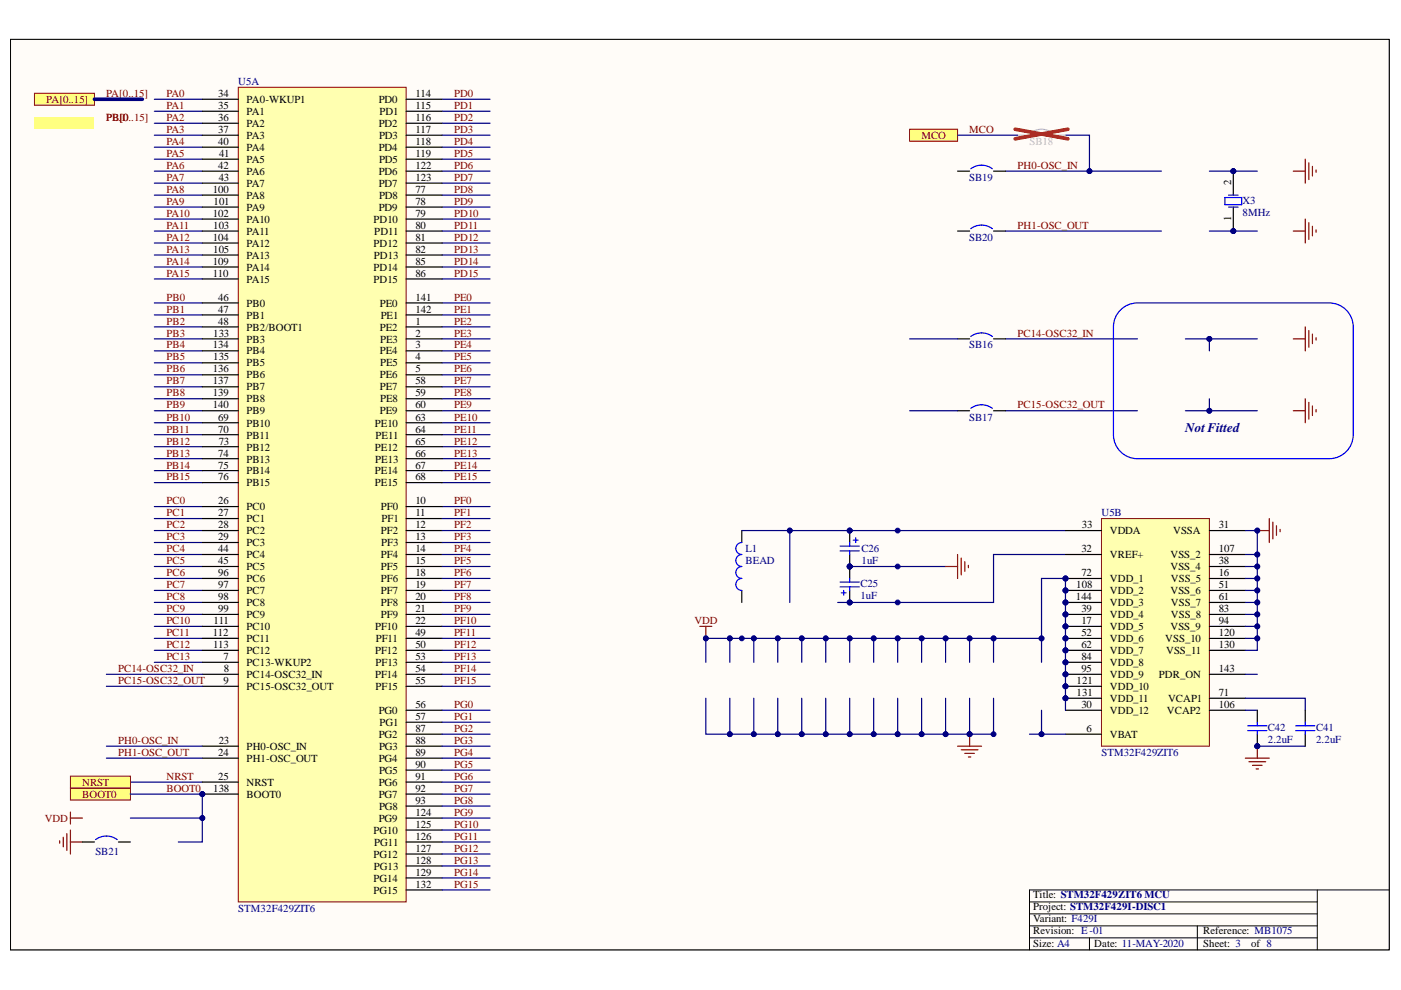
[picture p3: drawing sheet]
<svg xmlns="http://www.w3.org/2000/svg" width="297mm" height="210mm" viewBox="0 0 297 210" stroke-linecap="round" stroke-linejoin="round" font-family="sans-serif">
<defs><g id="words">
<text font-size="2.8" fill="#000080" x="251.3" y="91.6">NotFitted</text>
<g font-size="2.3" fill="#800000">
<text x="9.8" y="21.8">PA[0..15]</text>
<text x="22.5" y="20.5">PA[0..15]</text>
<text x="35.3" y="20.5">PA0</text>
<text x="35.3" y="23.1">PA1</text>
<text x="96.3" y="20.5">PD0</text>
<text x="96.3" y="23.1">PD1</text>
<text x="22.5" y="25.6">PB[0..15]</text>
<text x="24.4" y="25.6">..1</text>
<text x="35.3" y="28.1">PA3</text>
<text x="35.3" y="25.6">PA2</text>
<text x="96.3" y="25.6">PD2</text>
<text x="96.3" y="28.1">PD3</text>
<text x="195.4" y="29.5">MCO</text>
<text x="205.5" y="28.1">MCO</text>
<text x="35.3" y="30.8">PA4</text>
<text x="35.3" y="33.3">PA5</text>
<text x="35.3" y="35.8">PA6</text>
<text x="96.3" y="30.8">PD4</text>
<text x="96.3" y="33.3">PD5</text>
<text x="96.3" y="35.8">PD6</text>
<text x="215.7" y="35.8">PH0-OSC_IN</text>
<text x="35.3" y="38.4">PA7</text>
<text x="35.3" y="40.9">PA8</text>
<text x="96.3" y="38.4">PD7</text>
<text x="96.3" y="40.9">PD8</text>
<text x="35.3" y="43.5">PA9</text>
<text x="35.3" y="46">PA10</text>
<text x="96.3" y="43.5">PD9</text>
<text x="96.3" y="46">PD10</text>
<text x="35.3" y="48.5">PA11</text>
<text x="35.3" y="51.1">PA12</text>
<text x="35.3" y="53.6">PA13</text>
<text x="96.3" y="48.5">PD11</text>
<text x="96.3" y="51.1">PD12</text>
<text x="96.3" y="53.6">PD13</text>
<text x="215.7" y="48.5">PH1-OSC_OUT</text>
<text x="35.3" y="58.7">PA15</text>
<text x="35.3" y="56.1">PA14</text>
<text x="96.3" y="56.1">PD14</text>
<text x="96.3" y="58.7">PD15</text>
<text x="35.3" y="63.7">PB0</text>
<text x="96.3" y="63.7">PE0</text>
<text x="35.3" y="66.3">PB1</text>
<text x="35.3" y="68.8">PB2</text>
<text x="35.3" y="71.4">PB3</text>
<text x="96.3" y="66.3">PE1</text>
<text x="96.3" y="68.8">PE2</text>
<text x="96.3" y="71.4">PE3</text>
<text x="215.7" y="71.4">PC14-OSC32_IN</text>
<text x="35.3" y="76.4">PB5</text>
<text x="35.3" y="73.9">PB4</text>
<text x="96.3" y="73.9">PE4</text>
<text x="96.3" y="76.4">PE5</text>
<text x="35.3" y="79">PB6</text>
<text x="35.3" y="81.5">PB7</text>
<text x="96.3" y="79">PE6</text>
<text x="96.3" y="81.5">PE7</text>
<text x="35.3" y="89.2">PB10</text>
<text x="35.3" y="84">PB8</text>
<text x="35.3" y="86.6">PB9</text>
<text x="96.3" y="84">PE8</text>
<text x="96.3" y="86.6">PE9</text>
<text x="96.3" y="89.2">PE10</text>
<text x="215.7" y="86.6">PC15-OSC32_OUT</text>
<text x="35.3" y="94.3">PB12</text>
<text x="35.3" y="91.7">PB11</text>
<text x="96.3" y="91.7">PE11</text>
<text x="96.3" y="94.3">PE12</text>
<text x="35.3" y="96.8">PB13</text>
<text x="35.3" y="99.3">PB14</text>
<text x="35.3" y="101.9">PB15</text>
<text x="96.3" y="96.8">PE13</text>
<text x="96.3" y="99.3">PE14</text>
<text x="96.3" y="101.9">PE15</text>
<text x="35.3" y="106.9">PC0</text>
<text x="96.3" y="106.9">PF0</text>
<text x="35.3" y="109.5">PC1</text>
<text x="35.3" y="112">PC2</text>
<text x="96.3" y="109.5">PF1</text>
<text x="96.3" y="112">PF2</text>
<text x="35.3" y="114.6">PC3</text>
<text x="35.3" y="117.1">PC4</text>
<text x="35.3" y="119.6">PC5</text>
<text x="96.3" y="114.6">PF3</text>
<text x="96.3" y="117.1">PF4</text>
<text x="96.3" y="119.6">PF5</text>
<text x="35.3" y="122.2">PC6</text>
<text x="35.3" y="124.7">PC7</text>
<text x="96.3" y="122.2">PF6</text>
<text x="96.3" y="124.7">PF7</text>
<text x="35.3" y="127.2">PC8</text>
<text x="35.3" y="129.8">PC9</text>
<text x="96.3" y="127.2">PF8</text>
<text x="96.3" y="129.8">PF9</text>
<text x="35.3" y="132.3">PC10</text>
<text x="35.3" y="134.8">PC11</text>
<text x="35.3" y="137.4">PC12</text>
<text x="96.3" y="132.3">PF10</text>
<text x="96.3" y="134.8">PF11</text>
<text x="96.3" y="137.4">PF12</text>
<text x="147.2" y="132.3">VDD</text>
<text x="25" y="142.5">PC14-OSC32_IN</text>
<text x="35.3" y="139.9">PC13</text>
<text x="96.3" y="139.9">PF13</text>
<text x="96.3" y="142.5">PF14</text>
<text x="25" y="145">PC15-OSC32_OUT</text>
<text x="96.3" y="145">PF15</text>
<text x="96.3" y="150.1">PG0</text>
<text x="96.3" y="152.7">PG1</text>
<text x="96.3" y="155.2">PG2</text>
<text x="25" y="157.8">PH0-OSC_IN</text>
<text x="25" y="160.3">PH1-OSC_OUT</text>
<text x="96.3" y="157.8">PG3</text>
<text x="96.3" y="160.3">PG4</text>
<text x="17.4" y="166.6">NRST</text>
<text x="35.3" y="167.9">BOOT0</text>
<text x="35.3" y="165.4">NRST</text>
<text x="96.3" y="162.8">PG5</text>
<text x="96.3" y="165.4">PG6</text>
<text x="96.3" y="167.9">PG7</text>
<text x="17.4" y="169.2">BOOT0</text>
<text x="96.3" y="170.4">PG8</text>
<text x="96.3" y="173">PG9</text>
<text x="9.5" y="174.2">VDD</text>
<text x="96.3" y="175.5">PG10</text>
<text x="96.3" y="178">PG11</text>
<text x="96.3" y="180.6">PG12</text>
<text x="96.3" y="183.1">PG13</text>
<text x="96.3" y="185.7">PG14</text>
<text x="96.3" y="188.2">PG15</text>
</g>
<g font-size="2.3">
<text x="46.3" y="20.5">34</text>
<text x="46.3" y="23.1">35</text>
<text x="52.3" y="21.8">PA0-WKUP1</text>
<text x="80.3" y="21.8">PD0</text>
<text x="88.1" y="20.5">114</text>
<text x="88.1" y="23.1">115</text>
<text x="46.3" y="25.6">36</text>
<text x="46.3" y="28.1">37</text>
<text x="52.3" y="24.3">PA1</text>
<text x="52.3" y="26.9">PA2</text>
<text x="52.3" y="29.5">PA3</text>
<text x="80.3" y="26.9">PD2</text>
<text x="80.4" y="29.5">PD3</text>
<text x="80.5" y="24.3">PD1</text>
<text x="88.1" y="25.6">116</text>
<text x="88.1" y="28.1">117</text>
<text x="46.3" y="30.8">40</text>
<text x="46.3" y="35.8">42</text>
<text x="46.4" y="33.3">41</text>
<text x="52.3" y="32">PA4</text>
<text x="52.3" y="34.6">PA5</text>
<text x="80.3" y="32">PD4</text>
<text x="80.4" y="34.6">PD5</text>
<text x="88.1" y="30.8">118</text>
<text x="88.1" y="33.3">119</text>
<text x="88.1" y="35.8">122</text>
<text x="45.1" y="40.9">100</text>
<text x="46.4" y="38.4">43</text>
<text x="52.3" y="37.1">PA6</text>
<text x="52.3" y="39.6">PA7</text>
<text x="80.3" y="37.1">PD6</text>
<text x="80.3" y="39.6">PD7</text>
<text x="88.1" y="40.9">77</text>
<text x="88.1" y="38.4">123</text>
<text x="261" y="39.3" transform="rotate(-90 261 39.3)">2</text>
<text x="45.1" y="46">102</text>
<text x="45.3" y="43.5">101</text>
<text x="52.3" y="42.2">PA8</text>
<text x="52.3" y="44.7">PA9</text>
<text x="52.3" y="47.3">PA10</text>
<text x="79.2" y="47.3">PD10</text>
<text x="80.3" y="44.7">PD9</text>
<text x="80.4" y="42.2">PD8</text>
<text x="88.1" y="43.5">78</text>
<text x="88.1" y="46">79</text>
<text x="261" y="46.8" transform="rotate(-90 261 46.8)">1</text>
<text x="45.1" y="51.1">104</text>
<text x="45.2" y="48.5">103</text>
<text x="45.2" y="53.6">105</text>
<text x="52.3" y="49.8">PA11</text>
<text x="52.3" y="52.3">PA12</text>
<text x="79.2" y="52.3">PD12</text>
<text x="79.4" y="49.8">PD11</text>
<text x="88.1" y="48.5">80</text>
<text x="88.1" y="51.1">81</text>
<text x="88.1" y="53.6">82</text>
<text x="45.1" y="56.1">109</text>
<text x="45.1" y="58.7">110</text>
<text x="52.3" y="54.9">PA13</text>
<text x="52.3" y="57.4">PA14</text>
<text x="52.3" y="59.9">PA15</text>
<text x="79.2" y="57.4">PD14</text>
<text x="79.2" y="59.9">PD15</text>
<text x="79.3" y="54.9">PD13</text>
<text x="88.1" y="56.1">85</text>
<text x="88.1" y="58.7">86</text>
<text x="46.3" y="63.7">46</text>
<text x="52.3" y="65">PB0</text>
<text x="80.5" y="65">PE0</text>
<text x="88.1" y="63.7">141</text>
<text x="45.2" y="71.4">133</text>
<text x="46.3" y="66.3">47</text>
<text x="46.3" y="68.8">48</text>
<text x="52.3" y="67.5">PB1</text>
<text x="52.3" y="70.1">PB2/BOOT1</text>
<text x="80.5" y="70.1">PE2</text>
<text x="80.7" y="67.5">PE1</text>
<text x="88.1" y="68.8">1</text>
<text x="88.1" y="71.4">2</text>
<text x="88.1" y="66.3">142</text>
<text x="45.1" y="73.9">134</text>
<text x="45.2" y="76.4">135</text>
<text x="52.3" y="72.6">PB3</text>
<text x="52.3" y="75.2">PB4</text>
<text x="52.3" y="77.7">PB5</text>
<text x="80.5" y="75.2">PE4</text>
<text x="80.6" y="72.6">PE3</text>
<text x="80.6" y="77.7">PE5</text>
<text x="88.1" y="73.9">3</text>
<text x="88.1" y="76.4">4</text>
<text x="45.1" y="79">136</text>
<text x="45.1" y="81.5">137</text>
<text x="52.3" y="80.2">PB6</text>
<text x="52.3" y="82.8">PB7</text>
<text x="80.5" y="80.2">PE6</text>
<text x="80.5" y="82.8">PE7</text>
<text x="88.1" y="79">5</text>
<text x="88.1" y="81.5">58</text>
<text x="45.1" y="84">139</text>
<text x="45.1" y="86.6">140</text>
<text x="46.3" y="89.2">69</text>
<text x="52.3" y="85.3">PB8</text>
<text x="52.3" y="87.8">PB9</text>
<text x="80.5" y="87.8">PE9</text>
<text x="80.6" y="85.3">PE8</text>
<text x="88.1" y="84">59</text>
<text x="88.1" y="86.6">60</text>
<text x="88.1" y="89.2">63</text>
<text x="46.3" y="91.7">70</text>
<text x="46.4" y="94.3">73</text>
<text x="52.3" y="90.5">PB10</text>
<text x="52.3" y="93">PB11</text>
<text x="52.3" y="95.5">PB12</text>
<text x="79.4" y="90.5">PE10</text>
<text x="79.4" y="95.5">PE12</text>
<text x="79.6" y="93">PE11</text>
<text x="88.1" y="91.7">64</text>
<text x="88.1" y="94.3">65</text>
<text x="46.3" y="96.8">74</text>
<text x="46.3" y="99.3">75</text>
<text x="46.3" y="101.9">76</text>
<text x="52.3" y="98.1">PB13</text>
<text x="52.3" y="100.6">PB14</text>
<text x="79.4" y="100.6">PE14</text>
<text x="79.5" y="98.1">PE13</text>
<text x="88.1" y="96.8">66</text>
<text x="88.1" y="99.3">67</text>
<text x="88.1" y="101.9">68</text>
<text x="46.3" y="106.9">26</text>
<text x="52.3" y="103.1">PB15</text>
<text x="79.4" y="103.1">PE15</text>
<text x="88.1" y="106.9">10</text>
<text x="46.3" y="109.5">27</text>
<text x="46.3" y="112">28</text>
<text x="52.3" y="108.2">PC0</text>
<text x="52.3" y="110.8">PC1</text>
<text x="52.3" y="113.3">PC2</text>
<text x="80.7" y="113.3">PF2</text>
<text x="80.7" y="108.2">PF0</text>
<text x="80.9" y="110.8">PF1</text>
<text x="88.1" y="112">12</text>
<text x="88.1" y="109.5">11</text>
<text x="229.4" y="112">33</text>
<text x="235.3" y="113.3">VDDA</text>
<text x="248.7" y="113.3">VSSA</text>
<text x="258.4" y="112">31</text>
<text x="46.3" y="114.6">29</text>
<text x="46.3" y="117.1">44</text>
<text x="46.3" y="119.6">45</text>
<text x="52.3" y="115.8">PC3</text>
<text x="52.3" y="118.4">PC4</text>
<text x="80.7" y="118.4">PF4</text>
<text x="80.8" y="115.8">PF3</text>
<text x="88.1" y="114.6">13</text>
<text x="88.1" y="117.1">14</text>
<text x="88.1" y="119.6">15</text>
<text x="229.3" y="117.1">32</text>
<text x="235.3" y="118.4">VREF+</text>
<text x="248.2" y="118.4">VSS_2</text>
<text x="258.4" y="119.6">38</text>
<text x="258.4" y="117.1">107</text>
<text x="46.3" y="122.2">96</text>
<text x="46.3" y="124.7">97</text>
<text x="52.3" y="120.9">PC5</text>
<text x="52.3" y="123.4">PC6</text>
<text x="52.3" y="126">PC7</text>
<text x="80.7" y="120.9">PF5</text>
<text x="80.7" y="123.4">PF6</text>
<text x="80.7" y="126">PF7</text>
<text x="88.1" y="122.2">18</text>
<text x="88.1" y="124.7">19</text>
<text x="228.2" y="124.7">108</text>
<text x="229.3" y="122.2">72</text>
<text x="235.3" y="123.4">VDD_1</text>
<text x="235.3" y="126">VDD_2</text>
<text x="248.2" y="120.9">VSS_4</text>
<text x="248.2" y="126">VSS_6</text>
<text x="248.2" y="123.4">VSS_5</text>
<text x="258.4" y="122.2">16</text>
<text x="258.4" y="124.7">51</text>
<text x="46.3" y="127.2">98</text>
<text x="46.3" y="129.8">99</text>
<text x="52.3" y="128.5">PC8</text>
<text x="52.3" y="131">PC9</text>
<text x="80.7" y="128.5">PF8</text>
<text x="80.7" y="131">PF9</text>
<text x="88.1" y="127.2">20</text>
<text x="88.1" y="129.8">21</text>
<text x="228.1" y="127.2">144</text>
<text x="229.3" y="129.8">39</text>
<text x="235.3" y="131">VDD_4</text>
<text x="235.3" y="128.5">VDD_3</text>
<text x="248.2" y="128.5">VSS_7</text>
<text x="248.2" y="131">VSS_8</text>
<text x="258.4" y="127.2">61</text>
<text x="258.4" y="129.8">83</text>
<text x="45.1" y="134.8">112</text>
<text x="45.2" y="137.4">113</text>
<text x="45.3" y="132.3">111</text>
<text x="52.3" y="133.6">PC10</text>
<text x="52.3" y="136.1">PC11</text>
<text x="79.5" y="133.6">PF10</text>
<text x="79.7" y="136.1">PF11</text>
<text x="88.1" y="132.3">22</text>
<text x="88.1" y="134.8">49</text>
<text x="88.1" y="137.4">50</text>
<text x="229.3" y="132.3">17</text>
<text x="229.3" y="134.8">52</text>
<text x="229.3" y="137.4">62</text>
<text x="235.3" y="133.6">VDD_5</text>
<text x="235.3" y="136.1">VDD_6</text>
<text x="247.1" y="136.1">VSS_10</text>
<text x="248.2" y="133.6">VSS_9</text>
<text x="258.4" y="134.8">120</text>
<text x="258.4" y="132.3">94</text>
<text x="258.4" y="137.4">130</text>
<text x="47.4" y="139.9">7</text>
<text x="47.5" y="142.5">8</text>
<text x="52.3" y="141.2">PC13-WKUP2</text>
<text x="52.3" y="143.7">PC14-OSC32_IN</text>
<text x="52.3" y="138.7">PC12</text>
<text x="79.5" y="138.7">PF12</text>
<text x="79.5" y="143.7">PF14</text>
<text x="79.6" y="141.2">PF13</text>
<text x="88.1" y="139.9">53</text>
<text x="88.1" y="142.5">54</text>
<text x="229.3" y="142.5">95</text>
<text x="229.3" y="139.9">84</text>
<text x="235.3" y="143.7">VDD_9</text>
<text x="235.3" y="138.7">VDD_7</text>
<text x="235.3" y="141.2">VDD_8</text>
<text x="245.7" y="143.7">PDR_ON</text>
<text x="247.2" y="138.7">VSS_11</text>
<text x="258.4" y="142.5">143</text>
<text x="47.4" y="145">9</text>
<text x="52.3" y="146.3">PC15-OSC32_OUT</text>
<text x="79.6" y="146.3">PF15</text>
<text x="88.1" y="145">55</text>
<text x="228.3" y="145">121</text>
<text x="228.3" y="147.5">131</text>
<text x="235.3" y="146.3">VDD_10</text>
<text x="235.3" y="148.9">VDD_11</text>
<text x="247.6" y="148.9">VCAP1</text>
<text x="258.4" y="147.5">71</text>
<text x="80.3" y="151.4">PG0</text>
<text x="80.5" y="154">PG1</text>
<text x="88.1" y="155.2">87</text>
<text x="88.1" y="150.1">56</text>
<text x="88.1" y="152.7">57</text>
<text x="229.3" y="150.1">30</text>
<text x="230.4" y="155.2">6</text>
<text x="235.3" y="151.4">VDD_12</text>
<text x="247.4" y="151.4">VCAP2</text>
<text x="258.4" y="150.1">106</text>
<text x="46.3" y="160.3">24</text>
<text x="46.4" y="157.8">23</text>
<text x="52.3" y="159">PH0-OSC_IN</text>
<text x="52.3" y="161.6">PH1-OSC_OUT</text>
<text x="80.3" y="156.5">PG2</text>
<text x="80.3" y="161.6">PG4</text>
<text x="80.4" y="159">PG3</text>
<text x="88.1" y="157.8">88</text>
<text x="88.1" y="160.3">89</text>
<text x="235.3" y="156.5">VBAT</text>
<text x="45.2" y="167.9">138</text>
<text x="46.3" y="165.4">25</text>
<text x="52.3" y="166.6">NRST</text>
<text x="80.3" y="166.6">PG6</text>
<text x="80.4" y="164.1">PG5</text>
<text x="88.1" y="162.8">90</text>
<text x="88.1" y="165.4">91</text>
<text x="88.1" y="167.9">92</text>
<text x="52.3" y="169.2">BOOT0</text>
<text x="80.3" y="169.2">PG7</text>
<text x="80.4" y="171.7">PG8</text>
<text x="88.1" y="170.4">93</text>
<text x="88.1" y="173">124</text>
<text x="79.2" y="176.8">PG10</text>
<text x="79.4" y="179.3">PG11</text>
<text x="80.3" y="174.2">PG9</text>
<text x="88.1" y="175.5">125</text>
<text x="88.1" y="178">126</text>
<text x="79.2" y="181.9">PG12</text>
<text x="79.3" y="184.4">PG13</text>
<text x="88.1" y="180.6">127</text>
<text x="88.1" y="183.1">128</text>
<text x="88.1" y="185.7">129</text>
<text x="79.2" y="186.9">PG14</text>
<text x="79.2" y="189.5">PG15</text>
<text x="88.1" y="188.2">132</text>
<text x="219" y="190.5">Title: STM32F429ZIT6 MCU</text>
<text x="219" y="193">Project: STM32F429I-DISC1</text>
<text x="219" y="195.5">Variant: F429I</text>
<text x="219" y="200.9">Size: A4</text>
<text x="219" y="198.1">Revision: E-01</text>
<text x="232" y="200.9">Date: 11-MAY-2020</text>
<text x="255.1" y="198.1">Reference: MB1075</text>
<text x="255.1" y="200.9">Sheet: 3</text>
<text x="265.2" y="200.9">of 8</text>
</g>
<g font-size="2.3" fill="#000080">
<text x="50.5" y="18">U5A</text>
<text x="205.5" y="38.4">SB19</text>
<text x="263.5" y="43.2">X3</text>
<text x="263.5" y="45.7">8MHz</text>
<text x="205.5" y="51.1">SB20</text>
<text x="205.5" y="73.9">SB16</text>
<text x="205.5" y="89.2">SB17</text>
<text x="233.5" y="109.5">U5B</text>
<text x="158" y="117.1">L1</text>
<text x="158" y="119.6">BEAD</text>
<text x="182.7" y="117.1">C26</text>
<text x="182.7" y="119.6">1uF</text>
<text x="182.4" y="124.4">C25</text>
<text x="182.4" y="127">1uF</text>
<text x="268.8" y="155">C42</text>
<text x="279" y="155">C41</text>
<text x="233.5" y="160.3">STM32F429ZIT6</text>
<text x="268.8" y="157.5">2.2uF</text>
<text x="279" y="157.5">2.2uF</text>
<text x="20.2" y="181.3">SB21</text>
<text x="50.5" y="193.3">STM32F429ZIT6</text>
</g>
<text font-size="2.3" fill="#bfbebc" x="218.3" y="30.8">SB18</text>
</g></defs>
<path d="M2.2 8.4h292.3v193h-292.3z" fill-rule="evenodd" fill="#fffcf8"/>
<path d="M2.2 8.4h292.3v193h-292.3z" fill="none" stroke="#000" stroke-width=".21"/>
<path d="M2.2 8.4h292.3v193h-292.3z" fill-rule="evenodd" fill="#fffcf8"/>
<path d="M2.2 8.4h292.3v193h-292.3zM218.3 191.2h61M218.3 193.8h61M218.3 198.8h61M218.3 196.3h61M231 198.8v2.6M253.9 196.3v5.1M279.3 188.7v12.7M294.5 188.7h-76.2v12.7" fill="none" stroke="#000" stroke-width=".21"/>
<g fill="none" stroke="#000080" stroke-width=".25">
<path d="M32.7 33.8h10.2M32.7 36.3h10.2M32.7 38.8h10.2M32.7 21h10.2M32.7 23.6h10.2M32.7 26.1h10.2M32.7 28.7h10.2M32.7 31.2h10.2M32.7 49h10.2M32.7 51.5h10.2M32.7 43.9h10.2M32.7 46.4h10.2"/>
<path d="M32.7 41.4h10.2M32.7 59.1h10.2M32.7 54.1h10.2M32.7 56.6h10.2M32.7 76.9h10.2M32.7 79.5h10.2M32.7 66.8h10.2M32.7 71.8h10.2M32.7 64.2h10.2M32.7 74.4h10.2M32.7 69.3h10.2M32.7 82h10.2"/>
<path d="M32.7 94.7h10.2M32.7 97.2h10.2M32.7 99.8h10.2M32.7 89.6h10.2M32.7 92.2h10.2M32.7 84.5h10.2M32.7 87.1h10.2M32.7 102.3h10.2M27.6 165.8h15.3"/>
</g>
<path d="M12.6 178.3v.5M13.4 177.5v2M14.2 176.7v3.6M14.9 172.2v2.5M14.9 176v5.1M14.9 173.5h2.6M14.9 178.5h2.6" fill="none" stroke="#800000" stroke-width=".25"/>
<path d="M14.9 167.1h12.7v2.5h-12.7z" fill-rule="evenodd" fill="#ffff80"/>
<path d="M14.9 167.1h12.7v2.5h-12.7z" fill="none" stroke="#800000" stroke-width=".21"/>
<path d="M17.5 178.5h2.5M25.1 178.5h2.5" fill="none" stroke="#000" stroke-width=".25"/>
<path d="M20.3 178a3.8 3.8 0 0 1 4.6 0" fill="none" stroke="#00f" stroke-width=".25"/>
<path d="M203 158.2h5.1M203.8 159h3.5M204.6 159.7h2M205.6 155.7v2.5M205.3 160.5h.5" fill="none" stroke="#800000" stroke-width=".25"/>
<circle cx="205.6" cy="155.7" r=".51" fill="#000080"/>
<circle cx="205.6" cy="155.7" r=".51" fill="none" stroke="#000080" stroke-width=".21"/>
<path d="M14.9 164.6h12.7v2.5h-12.7z" fill-rule="evenodd" fill="#ffff80"/>
<path d="M14.9 164.6h12.7v2.5h-12.7z" fill="none" stroke="#800000" stroke-width=".21"/>
<path d="M157.3 112.5v2.5M157.3 125.2v2.5" fill="none" stroke="#000" stroke-width=".25"/>
<path d="M157.3 115a1.27 1.27 0 0 0-1.3 1.3 1.27 1.27 0 0 0 1.3 1.3 1.27 1.27 0 0 0-1.3 1.2 1.27 1.27 0 0 0 1.3 1.3 1.27 1.27 0 0 0-1.3 1.3 1.27 1.27 0 0 0 1.3 1.2 1.27 1.27 0 0 0-1.3 1.3 1.27 1.27 0 0 0 1.3 1.3" fill="none" stroke="#00f" stroke-width=".25"/>
<circle cx="180.1" cy="112.5" r=".51" fill="#000080"/>
<circle cx="180.1" cy="112.5" r=".51" fill="none" stroke="#000080" stroke-width=".21"/>
<circle cx="180.1" cy="120.1" r=".51" fill="#000080"/>
<circle cx="180.1" cy="120.1" r=".51" fill="none" stroke="#000080" stroke-width=".21"/>
<path d="M180.1 112.5v2.5" fill="none" stroke="#000" stroke-width=".25"/>
<circle cx="180.1" cy="112.5" r=".51" fill="#000080"/>
<circle cx="180.1" cy="112.5" r=".51" fill="none" stroke="#000080" stroke-width=".21"/>
<path d="M180.1 117.6v2.5" fill="none" stroke="#000" stroke-width=".25"/>
<circle cx="180.1" cy="120.1" r=".51" fill="#000080"/>
<circle cx="180.1" cy="120.1" r=".51" fill="none" stroke="#000080" stroke-width=".21"/>
<path d="M178.1 115.8h4.1M178.1 116.8h4.1M180.1 115v.8M180.1 116.8v.8M180.9 114.5h1M181.4 114v1" fill="none" stroke="#00f" stroke-width=".25"/>
<path d="M180.1 120.1h20.4" fill="none" stroke="#000080" stroke-width=".25"/>
<circle cx="190.3" cy="120.1" r=".51" fill="#000080"/>
<circle cx="190.3" cy="120.1" r=".51" fill="none" stroke="#000080" stroke-width=".21"/>
<circle cx="180.1" cy="120.1" r=".51" fill="#000080"/>
<circle cx="180.1" cy="120.1" r=".51" fill="none" stroke="#000080" stroke-width=".21"/>
<path d="M148.4 132.8h2.5M149.6 132.8v2.5" fill="none" stroke="#800000" stroke-width=".25"/>
<circle cx="149.6" cy="135.3" r=".51" fill="#000080"/>
<circle cx="149.6" cy="135.3" r=".51" fill="none" stroke="#000080" stroke-width=".21"/>
<circle cx="180.1" cy="127.7" r=".51" fill="#000080"/>
<circle cx="180.1" cy="127.7" r=".51" fill="none" stroke="#000080" stroke-width=".21"/>
<circle cx="180.1" cy="120.1" r=".51" fill="#000080"/>
<circle cx="180.1" cy="120.1" r=".51" fill="none" stroke="#000080" stroke-width=".21"/>
<path d="M180.1 125.2v2.5" fill="none" stroke="#000" stroke-width=".25"/>
<circle cx="180.1" cy="127.7" r=".51" fill="#000080"/>
<circle cx="180.1" cy="127.7" r=".51" fill="none" stroke="#000080" stroke-width=".21"/>
<path d="M180.1 120.1v2.6" fill="none" stroke="#000" stroke-width=".25"/>
<circle cx="180.1" cy="120.1" r=".51" fill="#000080"/>
<circle cx="180.1" cy="120.1" r=".51" fill="none" stroke="#000080" stroke-width=".21"/>
<path d="M178.1 124.4h4.1M178.1 123.4h4.1M178.4 125.7h1M178.9 125.2v1M180.1 122.7v.7M180.1 124.4v.8" fill="none" stroke="#00f" stroke-width=".25"/>
<path d="M203 117.6v5.1M203.8 118.3v3.6M204.6 119.1v2M205.3 119.9v.5M200.5 120.1h2.5" fill="none" stroke="#800000" stroke-width=".25"/>
<path d="M154.7 135.3v5.1" fill="none" stroke="#000080" stroke-width=".25"/>
<circle cx="154.7" cy="135.3" r=".51" fill="#000080"/>
<circle cx="154.7" cy="135.3" r=".51" fill="none" stroke="#000080" stroke-width=".21"/>
<path d="M149.6 148v7.7h5.1" fill="none" stroke="#000080" stroke-width=".25"/>
<circle cx="154.7" cy="155.7" r=".51" fill="#000080"/>
<circle cx="154.7" cy="155.7" r=".51" fill="none" stroke="#000080" stroke-width=".21"/>
<path d="M157.3 112.5h10.1" fill="none" stroke="#000080" stroke-width=".25"/>
<circle cx="167.4" cy="112.5" r=".51" fill="#000080"/>
<circle cx="167.4" cy="112.5" r=".51" fill="none" stroke="#000080" stroke-width=".21"/>
<g fill="none" stroke="#000080" stroke-width=".25">
<path d="M93.7 23.6h10.2M93.7 26.1h10.2M93.7 28.7h10.2M93.7 31.2h10.2M93.7 33.8h10.2M93.7 36.3h10.2M93.7 38.8h10.2M93.7 21h10.2M93.7 41.4h10.2M93.7 43.9h10.2M93.7 46.4h10.2M93.7 49h10.2"/>
<path d="M93.7 51.5h10.2M93.7 54.1h10.2M93.7 56.6h10.2M93.7 59.1h10.2M93.7 64.2h10.2M93.7 79.5h10.2M93.7 76.9h10.2M93.7 74.4h10.2M93.7 71.8h10.2M93.7 69.3h10.2M93.7 66.8h10.2M93.7 99.8h10.2"/>
<path d="M93.7 97.2h10.2M93.7 94.7h10.2M93.7 92.2h10.2M93.7 89.6h10.2M93.7 87.1h10.2M93.7 84.5h10.2M93.7 82h10.2M32.7 107.4h10.2M32.7 112.5h10.2M32.7 117.6h10.2M32.7 109.9h10.2M32.7 115h10.2"/>
<path d="M93.7 102.3h10.2M32.7 122.6h10.2M32.7 125.2h10.2M32.7 127.7h10.2M32.7 135.3h10.2M32.7 137.9h10.2M32.7 130.3h10.2M32.7 120.1h10.2M32.7 132.8h10.2M32.7 140.4h10.2M154.7 148v7.7h55.9v-7.7"/>
</g>
<circle cx="154.7" cy="155.7" r=".51" fill="#000080"/>
<circle cx="154.7" cy="155.7" r=".51" fill="none" stroke="#000080" stroke-width=".21"/>
<circle cx="159.8" cy="155.7" r=".51" fill="#000080"/>
<circle cx="159.8" cy="155.7" r=".51" fill="none" stroke="#000080" stroke-width=".21"/>
<circle cx="164.9" cy="155.7" r=".51" fill="#000080"/>
<circle cx="164.9" cy="155.7" r=".51" fill="none" stroke="#000080" stroke-width=".21"/>
<circle cx="170" cy="155.7" r=".51" fill="#000080"/>
<circle cx="170" cy="155.7" r=".51" fill="none" stroke="#000080" stroke-width=".21"/>
<circle cx="175.1" cy="155.7" r=".51" fill="#000080"/>
<circle cx="175.1" cy="155.7" r=".51" fill="none" stroke="#000080" stroke-width=".21"/>
<circle cx="180.1" cy="155.7" r=".51" fill="#000080"/>
<circle cx="180.1" cy="155.7" r=".51" fill="none" stroke="#000080" stroke-width=".21"/>
<circle cx="185.2" cy="155.7" r=".51" fill="#000080"/>
<circle cx="185.2" cy="155.7" r=".51" fill="none" stroke="#000080" stroke-width=".21"/>
<circle cx="190.3" cy="155.7" r=".51" fill="#000080"/>
<circle cx="190.3" cy="155.7" r=".51" fill="none" stroke="#000080" stroke-width=".21"/>
<circle cx="195.4" cy="155.7" r=".51" fill="#000080"/>
<circle cx="195.4" cy="155.7" r=".51" fill="none" stroke="#000080" stroke-width=".21"/>
<circle cx="200.5" cy="155.7" r=".51" fill="#000080"/>
<circle cx="200.5" cy="155.7" r=".51" fill="none" stroke="#000080" stroke-width=".21"/>
<circle cx="205.6" cy="155.7" r=".51" fill="#000080"/>
<circle cx="205.6" cy="155.7" r=".51" fill="none" stroke="#000080" stroke-width=".21"/>
<circle cx="210.7" cy="155.7" r=".51" fill="#000080"/>
<circle cx="210.7" cy="155.7" r=".51" fill="none" stroke="#000080" stroke-width=".21"/>
<path d="M225.9 117.6h-15.3v10.1h-33" fill="none" stroke="#000080" stroke-width=".25"/>
<circle cx="190.3" cy="127.7" r=".51" fill="#000080"/>
<circle cx="190.3" cy="127.7" r=".51" fill="none" stroke="#000080" stroke-width=".21"/>
<circle cx="180.1" cy="127.7" r=".51" fill="#000080"/>
<circle cx="180.1" cy="127.7" r=".51" fill="none" stroke="#000080" stroke-width=".21"/>
<path d="M225.9 112.5h-58.5v15.2" fill="none" stroke="#000080" stroke-width=".25"/>
<circle cx="167.4" cy="112.5" r=".51" fill="#000080"/>
<circle cx="167.4" cy="112.5" r=".51" fill="none" stroke="#000080" stroke-width=".21"/>
<circle cx="180.1" cy="112.5" r=".51" fill="#000080"/>
<circle cx="180.1" cy="112.5" r=".51" fill="none" stroke="#000080" stroke-width=".21"/>
<circle cx="190.3" cy="112.5" r=".51" fill="#000080"/>
<circle cx="190.3" cy="112.5" r=".51" fill="none" stroke="#000080" stroke-width=".21"/>
<path d="M27.6 168.4h15.3v5.1" fill="none" stroke="#000080" stroke-width=".25"/>
<circle cx="42.9" cy="168.4" r=".51" fill="#000080"/>
<circle cx="42.9" cy="168.4" r=".51" fill="none" stroke="#000080" stroke-width=".21"/>
<circle cx="42.9" cy="173.5" r=".51" fill="#000080"/>
<circle cx="42.9" cy="173.5" r=".51" fill="none" stroke="#000080" stroke-width=".21"/>
<path d="M27.6 173.5h15.3v5h-5.1" fill="none" stroke="#000080" stroke-width=".25"/>
<circle cx="42.9" cy="173.5" r=".51" fill="#000080"/>
<circle cx="42.9" cy="173.5" r=".51" fill="none" stroke="#000080" stroke-width=".21"/>
<path d="M93.7 107.4h10.2" fill="none" stroke="#000080" stroke-width=".25"/>
<circle cx="42.9" cy="168.4" r=".51" fill="#000080"/>
<circle cx="42.9" cy="168.4" r=".51" fill="none" stroke="#000080" stroke-width=".21"/>
<path d="M50.5 18.5h35.6v172.7h-35.6z" fill-rule="evenodd" fill="#ffffb0"/>
<path d="M50.5 18.5h35.6v172.7h-35.6z" fill="none" stroke="#800000" stroke-width=".21"/>
<g fill="none" stroke="#000" stroke-width=".25">
<path d="M42.9 21h7.6M42.9 23.6h7.6M42.9 26.1h7.6M42.9 28.7h7.6M42.9 31.2h7.6M42.9 33.8h7.6M42.9 36.3h7.6M42.9 38.8h7.6M86.1 21h7.6M86.1 23.6h7.6M86.1 26.1h7.6M86.1 28.7h7.6"/>
<path d="M86.1 31.2h7.6M86.1 33.8h7.6M86.1 36.3h7.6M86.1 38.8h7.6M42.9 41.4h7.6M42.9 43.9h7.6M42.9 46.4h7.6M42.9 49h7.6M42.9 51.5h7.6M42.9 54.1h7.6M42.9 56.6h7.6M42.9 59.1h7.6"/>
<path d="M86.1 41.4h7.6M86.1 43.9h7.6M86.1 46.4h7.6M86.1 49h7.6M86.1 51.5h7.6M86.1 54.1h7.6M86.1 56.6h7.6M86.1 59.1h7.6M42.9 69.3h7.6M42.9 71.8h7.6M42.9 74.4h7.6M42.9 76.9h7.6"/>
<path d="M42.9 79.5h7.6M42.9 64.2h7.6M42.9 66.8h7.6M86.1 69.3h7.6M86.1 71.8h7.6M86.1 74.4h7.6M86.1 76.9h7.6M86.1 79.5h7.6M42.9 82h7.6M42.9 89.6h7.6M42.9 92.2h7.6M42.9 94.7h7.6"/>
<path d="M42.9 97.2h7.6M42.9 99.8h7.6M86.1 82h7.6M86.1 84.5h7.6M86.1 87.1h7.6M86.1 89.6h7.6M86.1 92.2h7.6M86.1 94.7h7.6M86.1 97.2h7.6M86.1 99.8h7.6M42.9 102.3h7.6M86.1 102.3h7.6"/>
<path d="M42.9 158.2h7.6M42.9 160.7h7.6M42.9 165.8h7.6M42.9 168.4h7.6"/>
</g>
<circle cx="42.9" cy="168.4" r=".51" fill="#000080"/>
<circle cx="42.9" cy="168.4" r=".51" fill="none" stroke="#000080" stroke-width=".21"/>
<g fill="none" stroke="#000" stroke-width=".25">
<path d="M86.1 64.2h7.6M86.1 66.8h7.6M42.9 84.5h7.6M42.9 87.1h7.6M42.9 107.4h7.6M42.9 109.9h7.6M42.9 112.5h7.6M42.9 115h7.6M42.9 117.6h7.6M86.1 107.4h7.6M86.1 109.9h7.6M86.1 112.5h7.6"/>
<path d="M86.1 115h7.6M86.1 117.6h7.6M42.9 120.1h7.6M42.9 122.6h7.6M42.9 125.2h7.6M42.9 127.7h7.6M42.9 130.3h7.6M42.9 132.8h7.6M42.9 135.3h7.6M42.9 137.9h7.6M86.1 120.1h7.6M86.1 122.6h7.6"/>
<path d="M86.1 125.2h7.6M86.1 127.7h7.6M86.1 130.3h7.6M86.1 132.8h7.6M86.1 135.3h7.6M86.1 137.9h7.6M42.9 140.4h7.6M42.9 143h7.6M42.9 145.5h7.6M86.1 140.4h7.6M86.1 143h7.6M86.1 145.5h7.6"/>
<path d="M86.1 155.7h7.6M86.1 158.2h7.6M86.1 150.6h7.6M86.1 153.1h7.6M86.1 160.7h7.6M86.1 163.3h7.6M86.1 165.8h7.6M86.1 168.4h7.6M86.1 170.9h7.6M86.1 173.5h7.6M86.1 176h7.6M86.1 178.5h7.6"/>
<path d="M86.1 181.1h7.6M86.1 183.6h7.6M86.1 186.1h7.6M86.1 188.7h7.6"/>
</g>
<circle cx="225.9" cy="132.8" r=".51" fill="#000080"/>
<circle cx="225.9" cy="132.8" r=".51" fill="none" stroke="#000080" stroke-width=".21"/>
<circle cx="225.9" cy="130.3" r=".51" fill="#000080"/>
<circle cx="225.9" cy="130.3" r=".51" fill="none" stroke="#000080" stroke-width=".21"/>
<circle cx="225.9" cy="122.7" r=".51" fill="#000080"/>
<circle cx="225.9" cy="122.7" r=".51" fill="none" stroke="#000080" stroke-width=".21"/>
<circle cx="225.9" cy="125.2" r=".51" fill="#000080"/>
<circle cx="225.9" cy="125.2" r=".51" fill="none" stroke="#000080" stroke-width=".21"/>
<circle cx="225.9" cy="127.7" r=".51" fill="#000080"/>
<circle cx="225.9" cy="127.7" r=".51" fill="none" stroke="#000080" stroke-width=".21"/>
<circle cx="225.9" cy="145.5" r=".51" fill="#000080"/>
<circle cx="225.9" cy="145.5" r=".51" fill="none" stroke="#000080" stroke-width=".21"/>
<circle cx="225.9" cy="143" r=".51" fill="#000080"/>
<circle cx="225.9" cy="143" r=".51" fill="none" stroke="#000080" stroke-width=".21"/>
<circle cx="225.9" cy="135.4" r=".51" fill="#000080"/>
<circle cx="225.9" cy="135.4" r=".51" fill="none" stroke="#000080" stroke-width=".21"/>
<circle cx="225.9" cy="137.9" r=".51" fill="#000080"/>
<circle cx="225.9" cy="137.9" r=".51" fill="none" stroke="#000080" stroke-width=".21"/>
<circle cx="225.9" cy="140.4" r=".51" fill="#000080"/>
<circle cx="225.9" cy="140.4" r=".51" fill="none" stroke="#000080" stroke-width=".21"/>
<circle cx="225.9" cy="148" r=".51" fill="#000080"/>
<circle cx="225.9" cy="148" r=".51" fill="none" stroke="#000080" stroke-width=".21"/>
<path d="M233.5 109.9h22.9v48.3h-22.9z" fill-rule="evenodd" fill="#ffffb0"/>
<path d="M233.5 109.9h22.9v48.3h-22.9z" fill="none" stroke="#800000" stroke-width=".21"/>
<path d="M225.9 132.8h7.6M256.4 122.7h7.6M225.9 155.7h7.6" fill="none" stroke="#000" stroke-width=".25"/>
<circle cx="225.9" cy="132.8" r=".51" fill="#000080"/>
<circle cx="225.9" cy="132.8" r=".51" fill="none" stroke="#000080" stroke-width=".21"/>
<path d="M225.9 112.5h7.6M225.9 117.6h7.6M256.4 112.5h7.6M225.9 130.3h7.6M256.4 120.1h7.6M225.9 150.6h7.6" fill="none" stroke="#000" stroke-width=".25"/>
<circle cx="225.9" cy="130.3" r=".51" fill="#000080"/>
<circle cx="225.9" cy="130.3" r=".51" fill="none" stroke="#000080" stroke-width=".21"/>
<path d="M225.9 122.7h7.6M256.4 148h7.6" fill="none" stroke="#000" stroke-width=".25"/>
<circle cx="225.9" cy="122.7" r=".51" fill="#000080"/>
<circle cx="225.9" cy="122.7" r=".51" fill="none" stroke="#000080" stroke-width=".21"/>
<path d="M256.4 117.6h7.6M225.9 125.2h7.6" fill="none" stroke="#000" stroke-width=".25"/>
<circle cx="225.9" cy="125.2" r=".51" fill="#000080"/>
<circle cx="225.9" cy="125.2" r=".51" fill="none" stroke="#000080" stroke-width=".21"/>
<path d="M225.9 127.7h7.6M256.4 143h7.6" fill="none" stroke="#000" stroke-width=".25"/>
<circle cx="225.9" cy="127.7" r=".51" fill="#000080"/>
<circle cx="225.9" cy="127.7" r=".51" fill="none" stroke="#000080" stroke-width=".21"/>
<path d="M225.9 145.5h7.6" fill="none" stroke="#000" stroke-width=".25"/>
<circle cx="225.9" cy="145.5" r=".51" fill="#000080"/>
<circle cx="225.9" cy="145.5" r=".51" fill="none" stroke="#000080" stroke-width=".21"/>
<path d="M225.9 143h7.6" fill="none" stroke="#000" stroke-width=".25"/>
<circle cx="225.9" cy="143" r=".51" fill="#000080"/>
<circle cx="225.9" cy="143" r=".51" fill="none" stroke="#000080" stroke-width=".21"/>
<path d="M225.9 135.4h7.6" fill="none" stroke="#000" stroke-width=".25"/>
<circle cx="225.9" cy="135.4" r=".51" fill="#000080"/>
<circle cx="225.9" cy="135.4" r=".51" fill="none" stroke="#000080" stroke-width=".21"/>
<path d="M225.9 137.9h7.6" fill="none" stroke="#000" stroke-width=".25"/>
<circle cx="225.9" cy="137.9" r=".51" fill="#000080"/>
<circle cx="225.9" cy="137.9" r=".51" fill="none" stroke="#000080" stroke-width=".21"/>
<path d="M225.9 140.4h7.6" fill="none" stroke="#000" stroke-width=".25"/>
<circle cx="225.9" cy="140.4" r=".51" fill="#000080"/>
<circle cx="225.9" cy="140.4" r=".51" fill="none" stroke="#000080" stroke-width=".21"/>
<path d="M225.9 148h7.6" fill="none" stroke="#000" stroke-width=".25"/>
<circle cx="225.9" cy="148" r=".51" fill="#000080"/>
<circle cx="225.9" cy="148" r=".51" fill="none" stroke="#000080" stroke-width=".21"/>
<path d="M256.4 135.4h7.6M256.4 132.8h7.6M256.4 125.2h7.6M256.4 127.7h7.6M256.4 130.3h7.6M256.4 137.9h7.6M256.4 150.6h7.6" fill="none" stroke="#000" stroke-width=".25"/>
<g fill="none" stroke="#000080" stroke-width=".25">
<path d="M213.2 49h33M266.6 71.8h-10.2v2.6M93.7 109.9h10.2M93.7 112.5h10.2M93.7 115h10.2M93.7 117.6h10.2M93.7 120.1h10.2M93.7 122.6h10.2M93.7 125.2h10.2M93.7 127.7h10.2M93.7 130.3h10.2M93.7 132.8h10.2"/>
<path d="M93.7 135.3h10.2M93.7 137.9h10.2M22.6 143h20.3M22.6 145.5h20.3M22.6 158.2h20.3M93.7 140.4h10.2M93.7 143h10.2M93.7 145.5h10.2M93.7 150.6h10.2M93.7 153.1h10.2M93.7 155.7h10.2M93.7 158.2h10.2"/>
<path d="M22.6 160.7h20.3M93.7 160.7h10.2M93.7 163.3h10.2M93.7 165.8h10.2M93.7 168.4h10.2M93.7 170.9h10.2M93.7 173.5h10.2M93.7 176h10.2M93.7 178.5h10.2M93.7 181.1h10.2M93.7 186.1h10.2M93.7 188.7h10.2"/>
<path d="M93.7 183.6h10.2"/>
</g>
<circle cx="256.4" cy="71.9" r=".51" fill="#000080"/>
<circle cx="256.4" cy="71.9" r=".51" fill="none" stroke="#000080" stroke-width=".21"/>
<path d="M274.2 36.3h2.5M276.7 33.8v5M277.5 34.5v3.6M278.3 35.3v2M279 36v.5M274.2 49h2.5M276.7 46.5v5M277.5 47.2v3.6M278.3 48v2M279 48.7v.5" fill="none" stroke="#800000" stroke-width=".25"/>
<path d="M256.4 49h10.2" fill="none" stroke="#000080" stroke-width=".25"/>
<circle cx="261.5" cy="49" r=".51" fill="#000080"/>
<circle cx="261.5" cy="49" r=".51" fill="none" stroke="#000080" stroke-width=".21"/>
<path d="M225.9 28.7h5.1v7.6h-17.8" fill="none" stroke="#000080" stroke-width=".25"/>
<circle cx="231" cy="36.3" r=".51" fill="#000080"/>
<circle cx="231" cy="36.3" r=".51" fill="none" stroke="#000080" stroke-width=".21"/>
<path d="M203 36.3h2.6M210.6 36.3h2.6M203 49h2.6M210.6 49h2.6" fill="none" stroke="#000" stroke-width=".25"/>
<path d="M205.8 35.8a3.8 3.8 0 0 1 4.6 0M205.8 48.5a3.8 3.8 0 0 1 4.6 0" fill="none" stroke="#00f" stroke-width=".25"/>
<path d="M192.9 27.4h10.1v2.5h-10.1z" fill-rule="evenodd" fill="#ffff80"/>
<path d="M192.9 27.4h10.1v2.5h-10.1z" fill="none" stroke="#800000" stroke-width=".21"/>
<circle cx="261.5" cy="49" r=".51" fill="#000080"/>
<circle cx="261.5" cy="49" r=".51" fill="none" stroke="#000080" stroke-width=".21"/>
<circle cx="261.5" cy="36.3" r=".51" fill="#000080"/>
<circle cx="261.5" cy="36.3" r=".51" fill="none" stroke="#000080" stroke-width=".21"/>
<path d="M261.5 43.9v5.1" fill="none" stroke="#000" stroke-width=".25"/>
<circle cx="261.5" cy="49" r=".51" fill="#000080"/>
<circle cx="261.5" cy="49" r=".51" fill="none" stroke="#000080" stroke-width=".21"/>
<path d="M261.5 36.3v5.1" fill="none" stroke="#000" stroke-width=".25"/>
<circle cx="261.5" cy="36.3" r=".51" fill="#000080"/>
<circle cx="261.5" cy="36.3" r=".51" fill="none" stroke="#000080" stroke-width=".21"/>
<path d="M259.7 41.9h3.6v1.5h-3.6zM260.5 41.4h2M260.5 43.9h2" fill="none" stroke="#00f" stroke-width=".25"/>
<path d="M256.4 36.3h10.2" fill="none" stroke="#000080" stroke-width=".25"/>
<circle cx="261.5" cy="36.3" r=".51" fill="#000080"/>
<circle cx="261.5" cy="36.3" r=".51" fill="none" stroke="#000080" stroke-width=".21"/>
<path d="M274.2 71.8h2.5M276.7 69.3v5.1M277.5 70.1v3.5M278.3 70.8v2.1M279 71.6v.5M274.2 87.1h2.5M276.7 84.6v5M277.5 85.3v3.6M278.3 86.1v2M279 86.8v.5" fill="none" stroke="#800000" stroke-width=".25"/>
<path d="M251.3 71.8h5.1" fill="none" stroke="#000080" stroke-width=".25"/>
<circle cx="256.4" cy="71.9" r=".51" fill="#000080"/>
<circle cx="256.4" cy="71.9" r=".51" fill="none" stroke="#000080" stroke-width=".21"/>
<path d="M213.2 71.8h28M256.4 84.6v2.5h10.2" fill="none" stroke="#000080" stroke-width=".25"/>
<circle cx="256.4" cy="87.1" r=".51" fill="#000080"/>
<circle cx="256.4" cy="87.1" r=".51" fill="none" stroke="#000080" stroke-width=".21"/>
<path d="M251.3 87.1h5.1" fill="none" stroke="#000080" stroke-width=".25"/>
<circle cx="256.4" cy="87.1" r=".51" fill="#000080"/>
<circle cx="256.4" cy="87.1" r=".51" fill="none" stroke="#000080" stroke-width=".21"/>
<path d="M203 28.7h12.7M231 36.3h15.2M213.2 87.1h28" fill="none" stroke="#000080" stroke-width=".25"/>
<path d="M203 71.8h2.6M210.6 71.8h2.6M203 87.1h2.6M210.6 87.1h2.6" fill="none" stroke="#000" stroke-width=".25"/>
<path d="M205.8 71.3a3.8 3.8 0 0 1 4.6 0M205.8 86.6a3.8 3.8 0 0 1 4.6 0" fill="none" stroke="#00f" stroke-width=".25"/>
<path d="M215.7 28.7h2.6M218.5 28.2a3.8 3.8 0 0 1 4.6 0M223.4 28.7h2.5" fill="none" stroke="#bfbebc" stroke-width=".25"/>
<path d="M215.2 27.4l11.2 2M226.4 27.4l-11.2 2" fill="none" stroke="#f00" stroke-width=".76"/>
<circle cx="231" cy="36.3" r=".51" fill="#000080"/>
<circle cx="231" cy="36.3" r=".51" fill="none" stroke="#000080" stroke-width=".21"/>
<path d="M237.3 66a5.1 5.1 0 0 1 3.9-1.8h40.6a5.1 5.1 0 0 1 5.1 5.1v22.9a5.1 5.1 0 0 1-5.1 5.1h-40.6a5.1 5.1 0 0 1-5.1-5.1v-22.9a5.1 5.1 0 0 1 1.2-3.3z" fill="none" stroke="#00f" stroke-width=".25"/>
<path d="M192.9 71.8h10.1M192.9 87.1h10.1M149.6 140.4v-5h71.2v-12.7h5.1v27.9" fill="none" stroke="#000080" stroke-width=".25"/>
<circle cx="225.9" cy="148" r=".51" fill="#000080"/>
<circle cx="225.9" cy="148" r=".51" fill="none" stroke="#000080" stroke-width=".21"/>
<circle cx="225.9" cy="145.5" r=".51" fill="#000080"/>
<circle cx="225.9" cy="145.5" r=".51" fill="none" stroke="#000080" stroke-width=".21"/>
<circle cx="225.9" cy="143" r=".51" fill="#000080"/>
<circle cx="225.9" cy="143" r=".51" fill="none" stroke="#000080" stroke-width=".21"/>
<circle cx="225.9" cy="140.4" r=".51" fill="#000080"/>
<circle cx="225.9" cy="140.4" r=".51" fill="none" stroke="#000080" stroke-width=".21"/>
<circle cx="225.9" cy="137.9" r=".51" fill="#000080"/>
<circle cx="225.9" cy="137.9" r=".51" fill="none" stroke="#000080" stroke-width=".21"/>
<circle cx="225.9" cy="135.4" r=".51" fill="#000080"/>
<circle cx="225.9" cy="135.4" r=".51" fill="none" stroke="#000080" stroke-width=".21"/>
<circle cx="225.9" cy="132.8" r=".51" fill="#000080"/>
<circle cx="225.9" cy="132.8" r=".51" fill="none" stroke="#000080" stroke-width=".21"/>
<circle cx="225.9" cy="130.3" r=".51" fill="#000080"/>
<circle cx="225.9" cy="130.3" r=".51" fill="none" stroke="#000080" stroke-width=".21"/>
<circle cx="225.9" cy="127.7" r=".51" fill="#000080"/>
<circle cx="225.9" cy="127.7" r=".51" fill="none" stroke="#000080" stroke-width=".21"/>
<circle cx="225.9" cy="125.2" r=".51" fill="#000080"/>
<circle cx="225.9" cy="125.2" r=".51" fill="none" stroke="#000080" stroke-width=".21"/>
<circle cx="225.9" cy="122.7" r=".51" fill="#000080"/>
<circle cx="225.9" cy="122.7" r=".51" fill="none" stroke="#000080" stroke-width=".21"/>
<circle cx="220.8" cy="135.4" r=".51" fill="#000080"/>
<circle cx="220.8" cy="135.4" r=".51" fill="none" stroke="#000080" stroke-width=".21"/>
<circle cx="210.7" cy="135.4" r=".51" fill="#000080"/>
<circle cx="210.7" cy="135.4" r=".51" fill="none" stroke="#000080" stroke-width=".21"/>
<circle cx="205.6" cy="135.4" r=".51" fill="#000080"/>
<circle cx="205.6" cy="135.4" r=".51" fill="none" stroke="#000080" stroke-width=".21"/>
<circle cx="200.5" cy="135.4" r=".51" fill="#000080"/>
<circle cx="200.5" cy="135.4" r=".51" fill="none" stroke="#000080" stroke-width=".21"/>
<circle cx="195.4" cy="135.4" r=".51" fill="#000080"/>
<circle cx="195.4" cy="135.4" r=".51" fill="none" stroke="#000080" stroke-width=".21"/>
<circle cx="190.3" cy="135.4" r=".51" fill="#000080"/>
<circle cx="190.3" cy="135.4" r=".51" fill="none" stroke="#000080" stroke-width=".21"/>
<circle cx="185.2" cy="135.4" r=".51" fill="#000080"/>
<circle cx="185.2" cy="135.4" r=".51" fill="none" stroke="#000080" stroke-width=".21"/>
<circle cx="180.1" cy="135.4" r=".51" fill="#000080"/>
<circle cx="180.1" cy="135.4" r=".51" fill="none" stroke="#000080" stroke-width=".21"/>
<circle cx="175.1" cy="135.4" r=".51" fill="#000080"/>
<circle cx="175.1" cy="135.4" r=".51" fill="none" stroke="#000080" stroke-width=".21"/>
<circle cx="170" cy="135.3" r=".51" fill="#000080"/>
<circle cx="170" cy="135.3" r=".51" fill="none" stroke="#000080" stroke-width=".21"/>
<circle cx="164.9" cy="135.3" r=".51" fill="#000080"/>
<circle cx="164.9" cy="135.3" r=".51" fill="none" stroke="#000080" stroke-width=".21"/>
<circle cx="159.8" cy="135.3" r=".51" fill="#000080"/>
<circle cx="159.8" cy="135.3" r=".51" fill="none" stroke="#000080" stroke-width=".21"/>
<circle cx="157.3" cy="135.3" r=".51" fill="#000080"/>
<circle cx="157.3" cy="135.3" r=".51" fill="none" stroke="#000080" stroke-width=".21"/>
<circle cx="154.7" cy="135.3" r=".51" fill="#000080"/>
<circle cx="154.7" cy="135.3" r=".51" fill="none" stroke="#000080" stroke-width=".21"/>
<circle cx="149.6" cy="135.3" r=".51" fill="#000080"/>
<circle cx="149.6" cy="135.3" r=".51" fill="none" stroke="#000080" stroke-width=".21"/>
<path d="M159.8 148v7.7" fill="none" stroke="#000080" stroke-width=".25"/>
<circle cx="159.8" cy="155.7" r=".51" fill="#000080"/>
<circle cx="159.8" cy="155.7" r=".51" fill="none" stroke="#000080" stroke-width=".21"/>
<path d="M159.8 135.3v5.1" fill="none" stroke="#000080" stroke-width=".25"/>
<circle cx="159.8" cy="135.3" r=".51" fill="#000080"/>
<circle cx="159.8" cy="135.3" r=".51" fill="none" stroke="#000080" stroke-width=".21"/>
<path d="M164.9 148v7.7" fill="none" stroke="#000080" stroke-width=".25"/>
<circle cx="164.9" cy="155.7" r=".51" fill="#000080"/>
<circle cx="164.9" cy="155.7" r=".51" fill="none" stroke="#000080" stroke-width=".21"/>
<path d="M164.9 135.3v5.1" fill="none" stroke="#000080" stroke-width=".25"/>
<circle cx="164.9" cy="135.3" r=".51" fill="#000080"/>
<circle cx="164.9" cy="135.3" r=".51" fill="none" stroke="#000080" stroke-width=".21"/>
<path d="M170 148v7.7" fill="none" stroke="#000080" stroke-width=".25"/>
<circle cx="170" cy="155.7" r=".51" fill="#000080"/>
<circle cx="170" cy="155.7" r=".51" fill="none" stroke="#000080" stroke-width=".21"/>
<path d="M170 135.3v5.1" fill="none" stroke="#000080" stroke-width=".25"/>
<circle cx="170" cy="135.3" r=".51" fill="#000080"/>
<circle cx="170" cy="135.3" r=".51" fill="none" stroke="#000080" stroke-width=".21"/>
<path d="M175.1 148v7.7" fill="none" stroke="#000080" stroke-width=".25"/>
<circle cx="175.1" cy="155.7" r=".51" fill="#000080"/>
<circle cx="175.1" cy="155.7" r=".51" fill="none" stroke="#000080" stroke-width=".21"/>
<path d="M175.1 135.4v5" fill="none" stroke="#000080" stroke-width=".25"/>
<circle cx="175.1" cy="135.4" r=".51" fill="#000080"/>
<circle cx="175.1" cy="135.4" r=".51" fill="none" stroke="#000080" stroke-width=".21"/>
<path d="M180.1 135.4v5" fill="none" stroke="#000080" stroke-width=".25"/>
<circle cx="180.1" cy="135.4" r=".51" fill="#000080"/>
<circle cx="180.1" cy="135.4" r=".51" fill="none" stroke="#000080" stroke-width=".21"/>
<path d="M185.2 148v7.7" fill="none" stroke="#000080" stroke-width=".25"/>
<circle cx="185.2" cy="155.7" r=".51" fill="#000080"/>
<circle cx="185.2" cy="155.7" r=".51" fill="none" stroke="#000080" stroke-width=".21"/>
<path d="M185.2 135.4v5" fill="none" stroke="#000080" stroke-width=".25"/>
<circle cx="185.2" cy="135.4" r=".51" fill="#000080"/>
<circle cx="185.2" cy="135.4" r=".51" fill="none" stroke="#000080" stroke-width=".21"/>
<path d="M190.3 148v7.7" fill="none" stroke="#000080" stroke-width=".25"/>
<circle cx="190.3" cy="155.7" r=".51" fill="#000080"/>
<circle cx="190.3" cy="155.7" r=".51" fill="none" stroke="#000080" stroke-width=".21"/>
<path d="M190.3 135.4v5" fill="none" stroke="#000080" stroke-width=".25"/>
<circle cx="190.3" cy="135.4" r=".51" fill="#000080"/>
<circle cx="190.3" cy="135.4" r=".51" fill="none" stroke="#000080" stroke-width=".21"/>
<path d="M195.4 148v7.7" fill="none" stroke="#000080" stroke-width=".25"/>
<circle cx="195.4" cy="155.7" r=".51" fill="#000080"/>
<circle cx="195.4" cy="155.7" r=".51" fill="none" stroke="#000080" stroke-width=".21"/>
<path d="M195.4 135.4v5" fill="none" stroke="#000080" stroke-width=".25"/>
<circle cx="195.4" cy="135.4" r=".51" fill="#000080"/>
<circle cx="195.4" cy="135.4" r=".51" fill="none" stroke="#000080" stroke-width=".21"/>
<path d="M200.5 148v7.7" fill="none" stroke="#000080" stroke-width=".25"/>
<circle cx="200.5" cy="155.7" r=".51" fill="#000080"/>
<circle cx="200.5" cy="155.7" r=".51" fill="none" stroke="#000080" stroke-width=".21"/>
<path d="M200.5 135.4v5" fill="none" stroke="#000080" stroke-width=".25"/>
<circle cx="200.5" cy="135.4" r=".51" fill="#000080"/>
<circle cx="200.5" cy="135.4" r=".51" fill="none" stroke="#000080" stroke-width=".21"/>
<path d="M205.6 148v7.7" fill="none" stroke="#000080" stroke-width=".25"/>
<circle cx="205.6" cy="155.7" r=".51" fill="#000080"/>
<circle cx="205.6" cy="155.7" r=".51" fill="none" stroke="#000080" stroke-width=".21"/>
<path d="M205.6 135.4v5" fill="none" stroke="#000080" stroke-width=".25"/>
<circle cx="205.6" cy="135.4" r=".51" fill="#000080"/>
<circle cx="205.6" cy="135.4" r=".51" fill="none" stroke="#000080" stroke-width=".21"/>
<path d="M218.3 155.7h7.6" fill="none" stroke="#000080" stroke-width=".25"/>
<circle cx="220.8" cy="155.7" r=".51" fill="#000080"/>
<circle cx="220.8" cy="155.7" r=".51" fill="none" stroke="#000080" stroke-width=".21"/>
<path d="M264 112.5h2.6v25.4h-2.6" fill="none" stroke="#000080" stroke-width=".25"/>
<circle cx="266.6" cy="135.4" r=".51" fill="#000080"/>
<circle cx="266.6" cy="135.4" r=".51" fill="none" stroke="#000080" stroke-width=".21"/>
<circle cx="266.6" cy="132.8" r=".51" fill="#000080"/>
<circle cx="266.6" cy="132.8" r=".51" fill="none" stroke="#000080" stroke-width=".21"/>
<circle cx="266.6" cy="130.3" r=".51" fill="#000080"/>
<circle cx="266.6" cy="130.3" r=".51" fill="none" stroke="#000080" stroke-width=".21"/>
<circle cx="266.6" cy="127.7" r=".51" fill="#000080"/>
<circle cx="266.6" cy="127.7" r=".51" fill="none" stroke="#000080" stroke-width=".21"/>
<circle cx="266.6" cy="125.2" r=".51" fill="#000080"/>
<circle cx="266.6" cy="125.2" r=".51" fill="none" stroke="#000080" stroke-width=".21"/>
<circle cx="266.6" cy="122.7" r=".51" fill="#000080"/>
<circle cx="266.6" cy="122.7" r=".51" fill="none" stroke="#000080" stroke-width=".21"/>
<circle cx="266.6" cy="120.1" r=".51" fill="#000080"/>
<circle cx="266.6" cy="120.1" r=".51" fill="none" stroke="#000080" stroke-width=".21"/>
<circle cx="266.6" cy="117.6" r=".51" fill="#000080"/>
<circle cx="266.6" cy="117.6" r=".51" fill="none" stroke="#000080" stroke-width=".21"/>
<circle cx="266.6" cy="112.5" r=".51" fill="#000080"/>
<circle cx="266.6" cy="112.5" r=".51" fill="none" stroke="#000080" stroke-width=".21"/>
<path d="M264 122.7h2.6" fill="none" stroke="#000080" stroke-width=".25"/>
<circle cx="266.6" cy="122.7" r=".51" fill="#000080"/>
<circle cx="266.6" cy="122.7" r=".51" fill="none" stroke="#000080" stroke-width=".21"/>
<path d="M264 125.2h2.6" fill="none" stroke="#000080" stroke-width=".25"/>
<circle cx="266.6" cy="125.2" r=".51" fill="#000080"/>
<circle cx="266.6" cy="125.2" r=".51" fill="none" stroke="#000080" stroke-width=".21"/>
<path d="M264 127.7h2.6" fill="none" stroke="#000080" stroke-width=".25"/>
<circle cx="266.6" cy="127.7" r=".51" fill="#000080"/>
<circle cx="266.6" cy="127.7" r=".51" fill="none" stroke="#000080" stroke-width=".21"/>
<path d="M264 130.3h2.6" fill="none" stroke="#000080" stroke-width=".25"/>
<circle cx="266.6" cy="130.3" r=".51" fill="#000080"/>
<circle cx="266.6" cy="130.3" r=".51" fill="none" stroke="#000080" stroke-width=".21"/>
<path d="M264 132.8h2.6" fill="none" stroke="#000080" stroke-width=".25"/>
<circle cx="266.6" cy="132.8" r=".51" fill="#000080"/>
<circle cx="266.6" cy="132.8" r=".51" fill="none" stroke="#000080" stroke-width=".21"/>
<path d="M264 135.4h2.6" fill="none" stroke="#000080" stroke-width=".25"/>
<circle cx="266.6" cy="135.4" r=".51" fill="#000080"/>
<circle cx="266.6" cy="135.4" r=".51" fill="none" stroke="#000080" stroke-width=".21"/>
<path d="M264 117.6h2.6" fill="none" stroke="#000080" stroke-width=".25"/>
<circle cx="266.6" cy="117.6" r=".51" fill="#000080"/>
<circle cx="266.6" cy="117.6" r=".51" fill="none" stroke="#000080" stroke-width=".21"/>
<path d="M264 120.1h2.6" fill="none" stroke="#000080" stroke-width=".25"/>
<circle cx="266.6" cy="120.1" r=".51" fill="#000080"/>
<circle cx="266.6" cy="120.1" r=".51" fill="none" stroke="#000080" stroke-width=".21"/>
<path d="M210.6 135.4v5M264 143h2.6" fill="none" stroke="#000080" stroke-width=".25"/>
<circle cx="210.7" cy="135.4" r=".51" fill="#000080"/>
<circle cx="210.7" cy="135.4" r=".51" fill="none" stroke="#000080" stroke-width=".21"/>
<path d="M180.1 148v7.7" fill="none" stroke="#000080" stroke-width=".25"/>
<circle cx="180.1" cy="155.7" r=".51" fill="#000080"/>
<circle cx="180.1" cy="155.7" r=".51" fill="none" stroke="#000080" stroke-width=".21"/>
<path d="M220.8 135.4v5" fill="none" stroke="#000080" stroke-width=".25"/>
<circle cx="220.8" cy="135.4" r=".51" fill="#000080"/>
<circle cx="220.8" cy="135.4" r=".51" fill="none" stroke="#000080" stroke-width=".21"/>
<path d="M220.8 150.6v5.1" fill="none" stroke="#000080" stroke-width=".25"/>
<circle cx="220.8" cy="155.7" r=".51" fill="#000080"/>
<circle cx="220.8" cy="155.7" r=".51" fill="none" stroke="#000080" stroke-width=".21"/>
<path d="M266.6 158.2v2.5M264 160.7h5.1M264.8 161.5h3.6M265.6 162.3h2M266.3 163h.5" fill="none" stroke="#800000" stroke-width=".25"/>
<circle cx="266.6" cy="158.2" r=".51" fill="#000080"/>
<circle cx="266.6" cy="158.2" r=".51" fill="none" stroke="#000080" stroke-width=".21"/>
<path d="M264 148h12.7v2.6M266.6 158.2h10.1" fill="none" stroke="#000080" stroke-width=".25"/>
<circle cx="266.6" cy="158.2" r=".51" fill="#000080"/>
<circle cx="266.6" cy="158.2" r=".51" fill="none" stroke="#000080" stroke-width=".21"/>
<path d="M264 150.6h2.6" fill="none" stroke="#000080" stroke-width=".25"/>
<circle cx="266.6" cy="158.2" r=".51" fill="#000080"/>
<circle cx="266.6" cy="158.2" r=".51" fill="none" stroke="#000080" stroke-width=".21"/>
<path d="M266.6 150.6v2.5M266.6 155.7v2.5" fill="none" stroke="#000" stroke-width=".25"/>
<circle cx="266.6" cy="158.2" r=".51" fill="#000080"/>
<circle cx="266.6" cy="158.2" r=".51" fill="none" stroke="#000080" stroke-width=".21"/>
<path d="M264.5 153.9h4.1M264.5 154.9h4.1M266.6 153.1v.8M266.6 154.9v.8M274.7 153.9h4.1M274.7 154.9h4.1M276.7 153.1v.8M276.7 154.9v.8" fill="none" stroke="#00f" stroke-width=".25"/>
<path d="M276.7 150.6v2.5M276.7 155.7v2.5" fill="none" stroke="#000" stroke-width=".25"/>
<path d="M266.6 112.5h2.5M269.1 109.9v5.1M269.9 110.7v3.6M270.6 111.5v2M271.4 112.2v.5" fill="none" stroke="#800000" stroke-width=".25"/>
<circle cx="266.6" cy="112.5" r=".51" fill="#000080"/>
<circle cx="266.6" cy="112.5" r=".51" fill="none" stroke="#000080" stroke-width=".21"/>
<path d="M7.3 19.8h12.7v2.5h-12.7z" fill-rule="evenodd" fill="#ffff80"/>
<path d="M7.3 19.8h12.7v2.5h-12.7z" fill="none" stroke="#800000" stroke-width=".21"/>
<path d="M20 21h10.2" fill="none" stroke="#000080" stroke-width=".76"/>
<path d="M7.3 24.9h12.7v2.5h-12.7z" fill-rule="evenodd" fill="#ffff80"/>
<use href="#words"/>
</svg>
